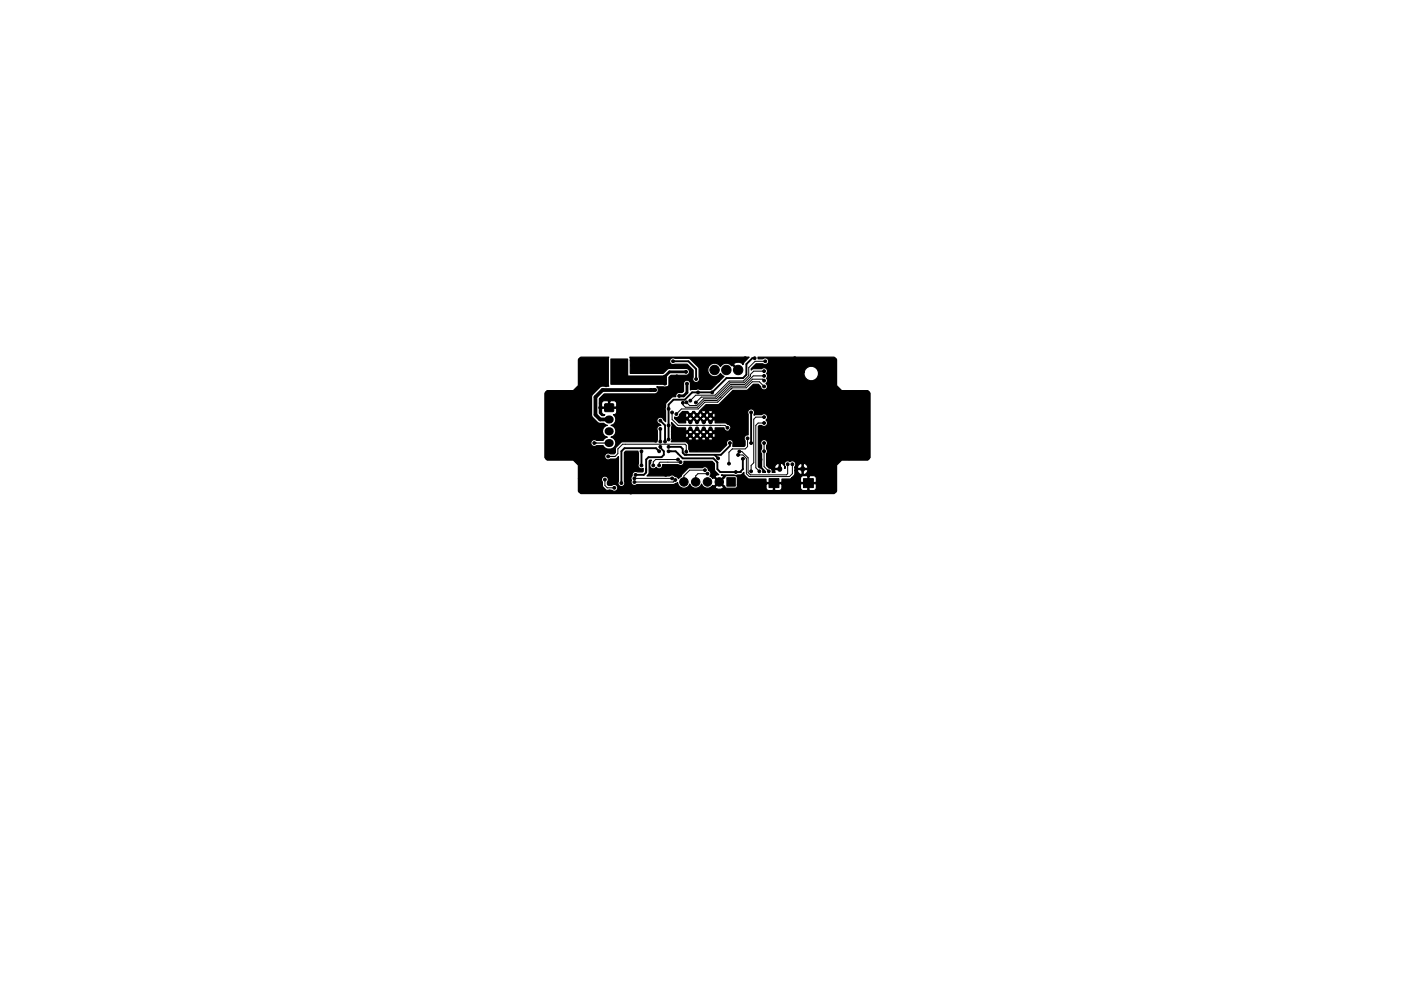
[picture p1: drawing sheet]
<svg xmlns="http://www.w3.org/2000/svg" width="297mm" height="210mm" viewBox="0 0 297 210" stroke-linecap="round" stroke-linejoin="round" font-family="sans-serif">
<g fill="#000" stroke="#000" stroke-width=".21">
<path d="M128.2 85.7h1.8l.1 1.6h-1.8zM154.1 101.3h1.8v1.8h-1.8zM163 101.5h2.2v1.9h-2.2zM170.3 101.5h2.2v1.9h-2.2z"/>
<circle cx="123" cy="76.2" r=".3"/>
<circle cx="128" cy="76.2" r=".3"/>
<circle cx="130" cy="78" r=".3"/>
<circle cx="130" cy="79.4" r=".3"/>
<circle cx="130" cy="76.8" r=".3"/>
<circle cx="131" cy="79.4" r=".3"/>
<circle cx="131" cy="78" r=".3"/>
<circle cx="131" cy="76.8" r=".3"/>
<circle cx="134" cy="77.5" r=".3"/>
<circle cx="134" cy="78.8" r=".3"/>
<circle cx="134" cy="76.2" r=".3"/>
<circle cx="140" cy="78.4" r=".3"/>
<circle cx="140.9" cy="79.9" r=".3"/>
<circle cx="142.7" cy="76.6" r=".3"/>
<circle cx="143" cy="77.7" r=".3"/>
<circle cx="143.5" cy="79.8" r=".3"/>
<circle cx="145" cy="77.7" r=".3"/>
<circle cx="145.5" cy="78.9" r=".3"/>
<circle cx="148.5" cy="77.7" r=".3"/>
<circle cx="148.6" cy="79.5" r=".3"/>
<circle cx="149.8" cy="77.7" r=".3"/>
<circle cx="150" cy="79.7" r=".3"/>
<circle cx="151.5" cy="78.5" r="1"/>
<circle cx="152.8" cy="79.7" r=".3"/>
<circle cx="154" cy="78.5" r="1"/>
<circle cx="155" cy="76.2" r=".3"/>
<circle cx="156.5" cy="78.5" r="1"/>
<circle cx="158" cy="76" r=".3"/>
<circle cx="160" cy="76" r=".3"/>
<circle cx="162" cy="79.7" r=".3"/>
<circle cx="162" cy="78.7" r=".3"/>
<circle cx="162.2" cy="76.7" r=".3"/>
<circle cx="162.8" cy="77.5" r=".3"/>
<circle cx="166" cy="77.7" r=".3"/>
<circle cx="166.7" cy="76.7" r=".3"/>
<circle cx="167.7" cy="77.7" r=".3"/>
<circle cx="168.5" cy="76" r=".3"/>
<circle cx="169.5" cy="77.5" r=".3"/>
<circle cx="177" cy="76.2" r=".3"/>
<circle cx="116" cy="90.2" r=".3"/>
<circle cx="116" cy="83.2" r=".3"/>
<circle cx="116" cy="97.2" r=".3"/>
<circle cx="123" cy="83.2" r=".3"/>
<circle cx="123" cy="97.2" r=".3"/>
<circle cx="124.9" cy="97.9" r=".3"/>
<circle cx="125" cy="86.7" r=".3"/>
<circle cx="126" cy="94" r=".3"/>
<circle cx="126.5" cy="97.2" r=".3"/>
<circle cx="126.5" cy="91.5" r=".3"/>
<circle cx="126.8" cy="82" r=".3"/>
<circle cx="127.2" cy="86.5" r=".3"/>
<circle cx="127.8" cy="90.2" r=".3"/>
<circle cx="128.5" cy="81.7" r=".3"/>
<circle cx="128.9" cy="96.8" r=".3"/>
<circle cx="129.2" cy="84.2" r=".3"/>
<circle cx="130.3" cy="99.4" r=".3"/>
<circle cx="131.8" cy="88.2" r=".3"/>
<circle cx="133" cy="86.2" r=".3"/>
<circle cx="133" cy="92.5" r=".3"/>
<circle cx="133.7" cy="97" r=".3"/>
<circle cx="134.2" cy="99.5" r=".3"/>
<circle cx="135.2" cy="92.7" r=".3"/>
<circle cx="136" cy="95.7" r=".3"/>
<circle cx="136" cy="98.7" r=".3"/>
<circle cx="136" cy="86.5" r=".3"/>
<circle cx="137" cy="92.7" r=".3"/>
<circle cx="138" cy="82.7" r=".3"/>
<circle cx="138" cy="86.7" r=".3"/>
<circle cx="138.5" cy="98.7" r=".3"/>
<circle cx="138.8" cy="82.7" r=".3"/>
<circle cx="139" cy="93.5" r=".3"/>
<circle cx="139" cy="92.5" r=".3"/>
<circle cx="139.8" cy="95.7" r=".3"/>
<circle cx="139.8" cy="98.7" r=".3"/>
<circle cx="139.8" cy="86.5" r=".3"/>
<circle cx="140" cy="89.2" r=".3"/>
<circle cx="140" cy="84.7" r=".3"/>
<circle cx="140" cy="93.7" r=".3"/>
<circle cx="140" cy="91" r=".3"/>
<circle cx="140" cy="94.8" r=".3"/>
<circle cx="140.5" cy="85.7" r=".3"/>
<circle cx="140.8" cy="87.2" r=".3"/>
<circle cx="140.9" cy="81.4" r=".3"/>
<circle cx="140.9" cy="80.6" r=".3"/>
<circle cx="141" cy="93.7" r=".3"/>
<circle cx="141.2" cy="99.2" r=".3"/>
<circle cx="141.8" cy="95.7" r=".3"/>
<circle cx="141.8" cy="90.2" r=".3"/>
<circle cx="141.8" cy="93.2" r=".3"/>
<circle cx="141.8" cy="86.7" r=".3"/>
<circle cx="141.8" cy="94.8" r=".3"/>
<circle cx="142.5" cy="87.5" r=".3"/>
<circle cx="143.4" cy="87.8" r=".3"/>
<circle cx="143.5" cy="92.2" r=".3"/>
<circle cx="143.5" cy="81.5" r=".3"/>
<circle cx="143.5" cy="91" r=".3"/>
<circle cx="143.8" cy="97.5" r=".3"/>
<circle cx="144" cy="84" r=".3"/>
<circle cx="144" cy="99" r=".3"/>
<circle cx="144.3" cy="98.1" r=".3"/>
<circle cx="144.8" cy="85.5" r=".3"/>
<circle cx="145.5" cy="95.8" r=".3"/>
<circle cx="145.5" cy="85.4" r=".3"/>
<circle cx="145.6" cy="81.4" r=".3"/>
<circle cx="146.4" cy="85" r=".3"/>
<circle cx="146.4" cy="88.1" r=".36"/>
<circle cx="146.4" cy="89.5" r=".36"/>
<circle cx="146.4" cy="91" r=".36"/>
<circle cx="146.4" cy="92.4" r=".36"/>
<circle cx="147.5" cy="85.4" r=".3"/>
<circle cx="147.6" cy="98.5" r=".3"/>
<circle cx="147.6" cy="80.4" r=".3"/>
<circle cx="147.7" cy="95.5" r=".3"/>
<circle cx="147.8" cy="88.1" r=".36"/>
<circle cx="147.8" cy="91" r=".36"/>
<circle cx="147.8" cy="89.5" r=".36"/>
<circle cx="147.8" cy="92.4" r=".36"/>
<circle cx="148" cy="83.2" r=".3"/>
<circle cx="149.2" cy="88.1" r=".36"/>
<circle cx="149.2" cy="91" r=".36"/>
<circle cx="149.2" cy="89.5" r=".36"/>
<circle cx="149.2" cy="92.4" r=".36"/>
<circle cx="149.5" cy="99.7" r=".3"/>
<circle cx="149.8" cy="82.2" r=".3"/>
<circle cx="150.5" cy="98.8" r=".3"/>
<circle cx="150.6" cy="88.1" r=".36"/>
<circle cx="150.6" cy="89.5" r=".36"/>
<circle cx="150.6" cy="91" r=".36"/>
<circle cx="150.6" cy="92.4" r=".36"/>
<circle cx="150.8" cy="81.2" r=".3"/>
<circle cx="151" cy="83.2" r=".3"/>
<circle cx="152.2" cy="97.2" r=".3"/>
<circle cx="152.2" cy="80.7" r=".3"/>
<circle cx="152.6" cy="95.3" r=".3"/>
<circle cx="153.5" cy="87.7" r=".3"/>
<circle cx="154.2" cy="90.8" r=".3"/>
<circle cx="154.2" cy="86.5" r=".3"/>
<circle cx="154.6" cy="98.4" r=".3"/>
<circle cx="154.8" cy="94" r=".3"/>
<circle cx="155" cy="91.2" r=".3"/>
<circle cx="155" cy="84.2" r=".3"/>
<circle cx="155" cy="85.5" r=".3"/>
<circle cx="155" cy="90" r=".3"/>
<circle cx="155.6" cy="83.2" r=".3"/>
<circle cx="155.7" cy="94" r=".3"/>
<circle cx="156.5" cy="96.5" r=".3"/>
<circle cx="156.5" cy="91.2" r=".3"/>
<circle cx="156.5" cy="84.2" r=".3"/>
<circle cx="156.8" cy="95.8" r=".3"/>
<circle cx="157.5" cy="97.3" r=".3"/>
<circle cx="158" cy="91.2" r=".3"/>
<circle cx="158" cy="85.2" r=".3"/>
<circle cx="158" cy="90.2" r=".3"/>
<circle cx="158" cy="89.2" r=".3"/>
<circle cx="158" cy="84.2" r=".3"/>
<circle cx="158" cy="87.5" r=".3"/>
<circle cx="158" cy="86" r=".3"/>
<circle cx="158" cy="83.2" r=".3"/>
<circle cx="158.5" cy="93" r=".3"/>
<circle cx="159.2" cy="87.5" r=".3"/>
<circle cx="159.2" cy="94" r=".3"/>
<circle cx="159.2" cy="100" r=".3"/>
<circle cx="160.2" cy="82" r=".3"/>
<circle cx="160.5" cy="84.5" r=".3"/>
<circle cx="161" cy="100" r=".3"/>
<circle cx="161.2" cy="97.5" r=".3"/>
<circle cx="162" cy="95.7" r=".3"/>
<circle cx="162" cy="82" r=".3"/>
<circle cx="162" cy="87.2" r=".3"/>
<circle cx="162" cy="89.7" r=".3"/>
<circle cx="162" cy="80.7" r=".3"/>
<circle cx="162" cy="88.5" r=".3"/>
<circle cx="162" cy="94" r=".3"/>
<circle cx="162" cy="91" r=".3"/>
<circle cx="162.2" cy="92.5" r=".3"/>
<circle cx="162.2" cy="86" r=".3"/>
<circle cx="163" cy="96.7" r=".3"/>
<circle cx="163" cy="100" r=".3"/>
<circle cx="163.2" cy="83" r=".3"/>
<circle cx="165.5" cy="81.2" r=".3"/>
<circle cx="166.7" cy="97.2" r=".3"/>
<circle cx="167" cy="81.2" r=".3"/>
<circle cx="167" cy="98.5" r=".3"/>
<circle cx="168" cy="98.5" r=".3"/>
<circle cx="168.5" cy="81.7" r=".3"/>
<circle cx="169" cy="97.8" r=".3"/>
<circle cx="170" cy="80.2" r=".3"/>
<circle cx="171" cy="95.2" r=".3"/>
<circle cx="172.5" cy="97" r=".3"/>
<circle cx="174.5" cy="81.7" r=".3"/>
<circle cx="175.3" cy="95.2" r=".3"/>
<circle cx="176.5" cy="81.7" r=".3"/>
<circle cx="180" cy="97.2" r=".3"/>
<circle cx="184" cy="90.2" r=".3"/>
<circle cx="184" cy="83.2" r=".3"/>
<circle cx="184" cy="97.2" r=".3"/>
<circle cx="123" cy="104.2" r=".3"/>
<circle cx="126.5" cy="100.6" r=".3"/>
<circle cx="127.6" cy="103.7" r=".3"/>
<circle cx="128.2" cy="101.7" r=".3"/>
<circle cx="128.3" cy="100.4" r=".3"/>
<circle cx="129.2" cy="104.2" r=".3"/>
<circle cx="130.2" cy="103.5" r=".3"/>
<circle cx="131.8" cy="102.5" r=".3"/>
<circle cx="133.8" cy="104.5" r=".3"/>
<circle cx="134.5" cy="101.5" r=".3"/>
<circle cx="134.5" cy="102.3" r=".3"/>
<circle cx="134.8" cy="100.7" r=".3"/>
<circle cx="141.2" cy="100.7" r=".3"/>
<circle cx="141.2" cy="103.2" r=".3"/>
<circle cx="142.5" cy="101.5" r=".3"/>
<circle cx="143" cy="104.2" r=".3"/>
<circle cx="143.2" cy="101.8" r=".3"/>
<circle cx="143.9" cy="101" r=".3"/>
<circle cx="145" cy="102.2" r=".9"/>
<circle cx="147.5" cy="102.2" r=".9"/>
<circle cx="150" cy="102.2" r=".9"/>
<circle cx="150" cy="104.2" r=".3"/>
<circle cx="150" cy="100.5" r=".3"/>
<circle cx="151.2" cy="100.9" r=".3"/>
<circle cx="152.5" cy="102.2" r=".9"/>
<circle cx="156" cy="100.1" r=".3"/>
<circle cx="157" cy="101.7" r=".3"/>
<circle cx="157" cy="104.2" r=".3"/>
<circle cx="158.2" cy="103.5" r=".3"/>
<circle cx="162" cy="102" r=".3"/>
<circle cx="162" cy="104" r=".3"/>
<circle cx="171.5" cy="100.5" r=".3"/>
<circle cx="173.5" cy="102.5" r=".3"/>
<circle cx="177" cy="101.2" r=".3"/>
<circle cx="177" cy="104.2" r=".3"/>
</g>
<path d="M165.3 99.4v.2M170.2 99.4v.2" fill="none" stroke="#000" stroke-width="1.1"/>
<path d="M129 89h.3M129 91.5h.3M129 94h.3" fill="none" stroke="#000" stroke-width="1.7"/>
<path d="M142.7 76.6h3.2l1.7 1.7v2.1M160 76h-.5l-1.3 1.2v2.3l-.7 .7h-3.5l-3 3h-4.2l-1.6 1.6h-2.4l-1 1v7.4M136 95.7v3M139.8 95.7l-.7-.6h-6.7l-.6 .6v6.8M140 94.8v.2l.8 .7v.8l-.6 .5h-2.7l-.5 .5v2.7l-.5 .5h-1.7M140 91v2.7M140 89.2l1 1v3.5M141.8 95.7h1.4l1.6 1.5h6.4l.9 .9v1.4l.6 .6h4.2l.6-.6v-2.2M151.5 96.5l.7 .7M154.8 94v.6l-1.9 1.9h-7.7l-.4-.4v-.9l-.5-.4h-2.5M159.3 87.5v6.5" fill="none" stroke="#000" stroke-width=".4"/>
<g fill="none" stroke="#000" stroke-width=".21">
<path d="M162 79.7h-2.3l-1.8 1.9h-3l-3 3h-2.7l-1.5 1.4h-1.5l-.7-.6M162 78.7h-2.2l-.7 .7v.4l-1.4 1.4h-3l-3 3h-3l-1.2 1.2M162.3 76.7h-2.2l-1.4 1.3v1.7l-1.1 1.1h-3l-3 3h-4.1l-1.1 1.2M142.5 87.5v1.5l1.3 1.2h9.9l.5 .6M143.8 97.5h-4.8l-.5 .5v.7M144.3 98.1h-4.4l-.1 .1v.5M145.5 95.8v-1.3l-.3-.3h-13.2l-1 1v1l-.6 .6M149.5 99.7h-3.3l-1.2 1.3v1.2M152.7 84.3h.1M155 82.5h.1M156.5 96.5h1l.7 .8v3.2l.7 .6h8.5l.6-.6v-2M156.8 95.8h.5l1.3 1.3v3.1l.5 .5h7.6l.3-.2v-2"/>
<path d="M158.5 93v1.7l-.5 .5h-2.8l-.6 .7v2.5M162 88.5h-1.7l-.5 .4v9.3l-.5 .5v1.3M162 89.7h-1.3l-.4 .5v9l.7 .8M162 94v5l1 1M162 80.7l-.3-.3h-2.2l-1.5 1.5h-3l-3 3.1h-2.7l-1.4 1.4h-2.6l-.5-.5v-.4M162 82l-1-1h-1.5l-1.3 1.3h-3l-3 3h-2.7l-1.5 1.5h-3.5l-1.1 1M128.2 101.7v1.3l.6 .5h1.4M134.5 101.5h8M143.2 101.8l-.5 .5h-8.2M150 100.5h-2l-.5 .5v1.2"/>
</g>
<g fill="#000">
<circle cx="138.8" cy="82.7" r=".4"/>
<circle cx="157.5" cy="97.3" r=".2"/>
<circle cx="156.9" cy="100.1" r=".2"/>
</g>
<path d="M138.8 82.7h-11l-1.6 1.5v3.8l1 1h2" fill="none" stroke="#000" stroke-width=".8"/>
<path d="M145.5 78.9h-3.6l-1 1M145.6 81.4v1.9l-.7 .7h-.9" fill="none" stroke="#000" stroke-width=".6"/>
<path d="M126 94h3.2M128.9 96.8h1.5" fill="none" stroke="#000" stroke-width=".25"/>
<path d="M115.5 83.4l.6-.5h5.4l1.1-1.1v-5.5l.6-.5h5.9v6.1l-1.7 .1-1.7 1.7-.3 .5 .1 4.1 1.4 1.5h1.1l.8 .4-.3 .1a1.28 1.28 0 0 0-.8 1.3 1.28 1.28 0 0 0 1.1 1.1l-.7 .4-.2 .3h-1.4a.73 .73 0 0 0-1 .1 .73 .73 0 0 0 0 1 .73 .73 0 0 0 1 .1h1.4l.2 .3a1.38 1.38 0 0 0 2.1 0 1.38 1.38 0 0 0-.4-2.1l-.3-.1h.3a1.28 1.28 0 0 0 .8-1.3 1.28 1.28 0 0 0-1.1-1.2 1.26 1.26 0 0 0 1-.9 1.26 1.26 0 0 0-.4-1.3 .63 .63 0 0 0 .7-.5v-.7l-.2-.2h-2.9l-.2 .2v.7l.3 .4 .4 .1-.2 .2h-.4l-.5-.5v-2.2h.4v.7l.2 .2h1.3v-1.2h.3v1.2h1.3l.2-.2v-.7l-.3-.4a1.65 1.65 0 0 0-1.5 .1l-.1-.2h-.9l-.5 .5h-.4v-.9l1-1 11-.1a.83 .83 0 0 0 .1-1.4h1.9l.6-.1 .1-2 .5-.4h3.3a.74 .74 0 0 0 .6-.7 .74 .74 0 0 0-.6-.7h-3.9l-1.1 1h-7v-2.7h8.4a.74 .74 0 0 0 .3 .8 .74 .74 0 0 0 .8 0h2.6l1.3 1.2-.1 1.8a.74 .74 0 0 0 .8 .9 .74 .74 0 0 0 .5-1.2v-2l-1.8-1.8-.5-.2h-2.8a.73 .73 0 0 0-1.1 .5h-8.4l-.1-.7h25.3l-1 1-.2 .5h-.1l-.1-.2a1.26 1.26 0 0 0-1.9 .2l1.2 1.2-.2 .2-1.2-1.2-.2 .1a1.42 1.42 0 0 0-2.3 .2 1.45 1.45 0 0 0-2.2-.4 1.45 1.45 0 0 0 0 2.2 1.45 1.45 0 0 0 2.2-.4l.7 .6-2.9 2.8-2.7-.1-1.5 .2-.1-1.5a.73 .73 0 0 0-.7-.5 .73 .73 0 0 0-.7 .6v1.7l-.3 .3h-.7a.73 .73 0 0 0-.6 .9l-1 .1-1.1 1.3-.2 1 .1 2.9-.4-.4a.74 .74 0 0 0-1.2-.4 .74 .74 0 0 0 .3 1.3l.3 .3h-.2a.74 .74 0 0 0-.5 1.1l-.1 2.3-7.5 .1-1.3 1.2v1l-.3 .3h-.8a.73 .73 0 0 0-1 0 .73 .73 0 0 0 0 1.1 .73 .73 0 0 0 1 0h1.2l.5-.5v5.2a.74 .74 0 0 0 .6 1.1 .74 .74 0 0 0 .7-1.1v-6.1l.3-.3h2.6l.1 2.7a.73 .73 0 0 0 .1 .9 .73 .73 0 0 0 .9 .1v.6l-.2 .1h-1.1a.73 .73 0 0 0-.8 .1 .73 .73 0 0 0-.3 .7 .72 .72 0 0 0-.1 1 .73 .73 0 0 0 .2 1 .73 .73 0 0 0 .9-.1h7.7l1-.4a1.32 1.32 0 0 0 1.1 1.2 1.32 1.32 0 0 0 1.4-.9 1.32 1.32 0 0 0 1.3 .9 1.32 1.32 0 0 0 1.3-.9 1.31 1.31 0 0 0 2 .6h.8l.1 .3a1.16 1.16 0 0 0 1.7-.3l-.9-.9-.9 .9h-.8l.3-.3 .3 .1 .9-.9h.4l1 .9 .1 .4 .3 .1h2l.2-.3v-.5h6.1v.8l.3 .4 1.1 .1 .2-.2v-1.3h.2v1.3l.2 .2h.9l.5-.5v-.8h3.9v.8l.3 .4 1.1 .1 .2-.2v-1.3h.2v1.3l.2 .2h.9l.5-.5v-.8l-.2-.2h-3l-.2 .2h-3.9l-.2-.2-9.3 .2v-1.5l-.2-.4h-2.2l-1.2 1.3h-.4l-.9-.9-.3 .2-.6-.5a.72 .72 0 0 0-.3-1.2 .72 .72 0 0 0-.4-.7 .72 .72 0 0 0-.8 .1l-3 .1-2.1 2.3-.3-.4-.5-.1-.2-.2a.71 .71 0 0 0-.9 .1h-4.8l.4-.8v-2.4l.5-.2-.2 .7a.74 .74 0 0 0 .2 1.1 .74 .74 0 0 0 1-.3 .74 .74 0 0 0 .9 .3 .74 .74 0 0 0 .5-.8l3.4 .1a.74 .74 0 0 0 .8 0 .74 .74 0 0 0 .3-.8h6l.5 .5v1.4l.9 .9-.7 .2-.1 .3 .9 .9 .9-.9-.1-.3-.4-.1h4l.8-.6 .1 .6 .9 .8h3.7v.6l.2 .2h3l.2-.2v-.6h1.6l.4-.2h1.9v.8l.2 .2h1.4v-1.3h.2v1.3h1.4l.2-.2v-.8l-.3-.4-1.1-.1-.2 .2a1.76 1.76 0 0 0-1.5-.1l-.3 .4h-1.9l.7-.7v-.9h.5l.2 .4 .7 .5 .1-.1v-1h.3v1a.8 .8 0 0 0 1-.8l-.1-.2h-2l-.2 .2h-.5v-.6l1.5 .2v-1h.3v1h.9a.81 .81 0 0 0-.3-.9 .81 .81 0 0 0-.9-.1 .8 .8 0 0 0-1 .8h-.5v-.2a.73 .73 0 0 0 0-1 .73 .73 0 0 0-1 0 .73 .73 0 0 0-1 0 .73 .73 0 0 0 0 1v.4h-.2a.83 .83 0 0 0-.7-1.1l-.1 .1v1.2h-1.2l-.1 .2 .1 .4h-.6v-.3a.92 .92 0 0 0-.8-.7l2.3 .2v-1a.8 .8 0 0 0-1 .8h-1.3l-.4-.4 .1-2.6a.71 .71 0 0 0-.1-1l.1-.8a.74 .74 0 0 0-.1-1 .74 .74 0 0 0-1 .1 .74 .74 0 0 0 0 1l-.1 .8a.71 .71 0 0 0 .1 .9v3l.8 1h-.6v-.3a.71 .71 0 0 0-.7-.6l-.2-.3v-8.5l.2-.2h.5a.73 .73 0 0 0 1.1-.1 .73 .73 0 0 0-.2-1.1 .73 .73 0 0 0 .2-1.1 .73 .73 0 0 0-1.1 0h-1.2l-.4 .1v-.2a.74 .74 0 0 0-.7-1.1 .74 .74 0 0 0-.6 1.1v4.4h-.2a.73 .73 0 0 0-.4 1.2v1l-.2 .2h-2.4a.96 .96 0 0 0-.8-1.4 .73 .73 0 0 0-.5 1.1l-1.5 1.5h-6.4l-.2-.6v-1l-.5-.5-3.2-.1 .2-.6h3.4v.2l.4 .1 .5-.1 .1-.2h.4v.2l.4 .1 .6-.1v-.2h.4v.2l.4 .1 .6-.1v-.2h.4l.1 .2 .3 .1 .6-.1v-.2l-.5-.5-.5 .5h-.4l-.5-.5-.5 .5h-.4l-.5-.5-.5 .5h-.4l-.5-.5-.5 .5h-3.4l-.1-.8h3l.1 .6h.2l.5-.5h.3l.5 .5h.2l.4-.5h.4l.5 .5h.2l.3-.5h.4l.5 .5h.2l.4-.5h.3l.5 .5h.2l.1-.4-.1-.6h-.2l-.5 .5h-.3l-.5-.5h-.2l-.4 .5h-.4l-.5-.5h-.2l-.3 .5h-.4l-.5-.5h-.2l-.4 .5h-.3l-.5-.5h-.2l-.1 .4h-3v-.7h3.5v.2l.5 .4 .4-.4 .1-.2h.4v.2l.5 .4 .5-.4v-.2h.4v.2l.5 .4 .5-.4v-.2h.4l.1 .2 .4 .4 .5-.5v-.2l-.5-.4-.5 .5h-.4l-.5-.5-.5 .5h-.4l-.5-.5-.5 .5h-.4l-.5-.5-.5 .5h-3.5v-2l1.1 1.1 1.9 .1 .1 .6 .2 .1 .6-.7 .7 .7 .2-.1 .6-.6 .7 .7 .2-.1 .5-.6 .7 .7 .2-.1 .5-.6 .7 .7 .2-.1 .1-.6h1.9a.73 .73 0 0 0 .7 .7 .73 .73 0 0 0 .8-.7 .73 .73 0 0 0-.7-.8l-.6-.3h-2.1l-.1-.7h-.2l-.6 .7-.7-.7h-.2l-.6 .7-.7-.7h-.2l-.5 .7-.7-.7h-.2l-.5 .7-.7-.7h-.2l-.1 .7h-1.4l-1-.9h2.9v.2l.5 .4 .4-.4 .1-.2h.4v.2l.5 .4 .5-.4v-.2h.4v.2l.5 .4 .5-.4v-.2h.4l.1 .2 .4 .4 .5-.5v-.2l-.5-.4-.5 .5h-.4l-.5-.5-.5 .5h-.4l-.5-.5-.5 .5h-.4l-.5-.5-.5 .5h-2.9v-.3l.3 .1a.74 .74 0 0 0 .8-.6h1.3l.1 .6h.2l.5-.5h.3l.5 .5h.2l.4-.5h.4l.5 .5h.2l.3-.5h.4l.5 .5h.2l.4-.5h.3l.5 .5h.2l.1-.4-.1-.6h-.2l-.5 .5h-.3l-.5-.5h-.2l-.4 .5h-.4l-.5-.5h-.2l-.3 .5h-.4l-.5-.5h-.2l-.4 .5h-.3l-.5-.5h-.2l-.1 .4h-1.3v-.1l.6-.6h1.2l.5 .6 .5-.6h.4l.5 .6 .5-.5h.4l.5 .5 .5-.5h.4l.5 .5 .5-.5v-.2l-.7-.1-.2 .1-.1 .2h-.4v-.2l-.4-.1-.6 .1v.2h-.4v-.2l1.4-1.3 2.7-.1 3-3h3l1.3-1.3h1.1l.5 .6a.74 .74 0 0 0 1.1 .5 .74 .74 0 0 0 0-1.2l.2-.2a.71 .71 0 0 0-.1-1 .69 .69 0 0 0 0-1l.2-.3h7.8v.7a1.56 1.56 0 0 0 2.4 .9 1.56 1.56 0 0 0 0-2.5 1.56 1.56 0 0 0-2.4 .9h-7.8a.73 .73 0 0 0-.3-.8 .73 .73 0 0 0-.9 .1h-1.7l-.5 .3v-.3l1-1h1.4a.73 .73 0 0 0 1.1 0 .73 .73 0 0 0 0-1.1 .73 .73 0 0 0-1.1 0h-1v-.3h16.1l.6 .5v5.5l1.1 1.1h5.4l.6 .5v13.7l-.6 .5h-5.4l-1.1 1.1v5.5l-.6 .5h-53.6l-.6-.5v-2.6h4.9l.4 1.8 .6 .6 1.3 .1a.74 .74 0 0 0 1-.1 .74 .74 0 0 0 0-1 .74 .74 0 0 0-1.1 0h-.7l-.2-.2 .1-.6a.74 .74 0 0 0-.4-1.1 .74 .74 0 0 0-1 .5h-4.9v-2.9l-1.1-1.1h-5.4l-.6-.5zM129.5 76.2h3.6l.1 3.6h8.1v1.7h-11.8z" fill="#000" stroke="#000" stroke-width=".25"/>
</svg>
